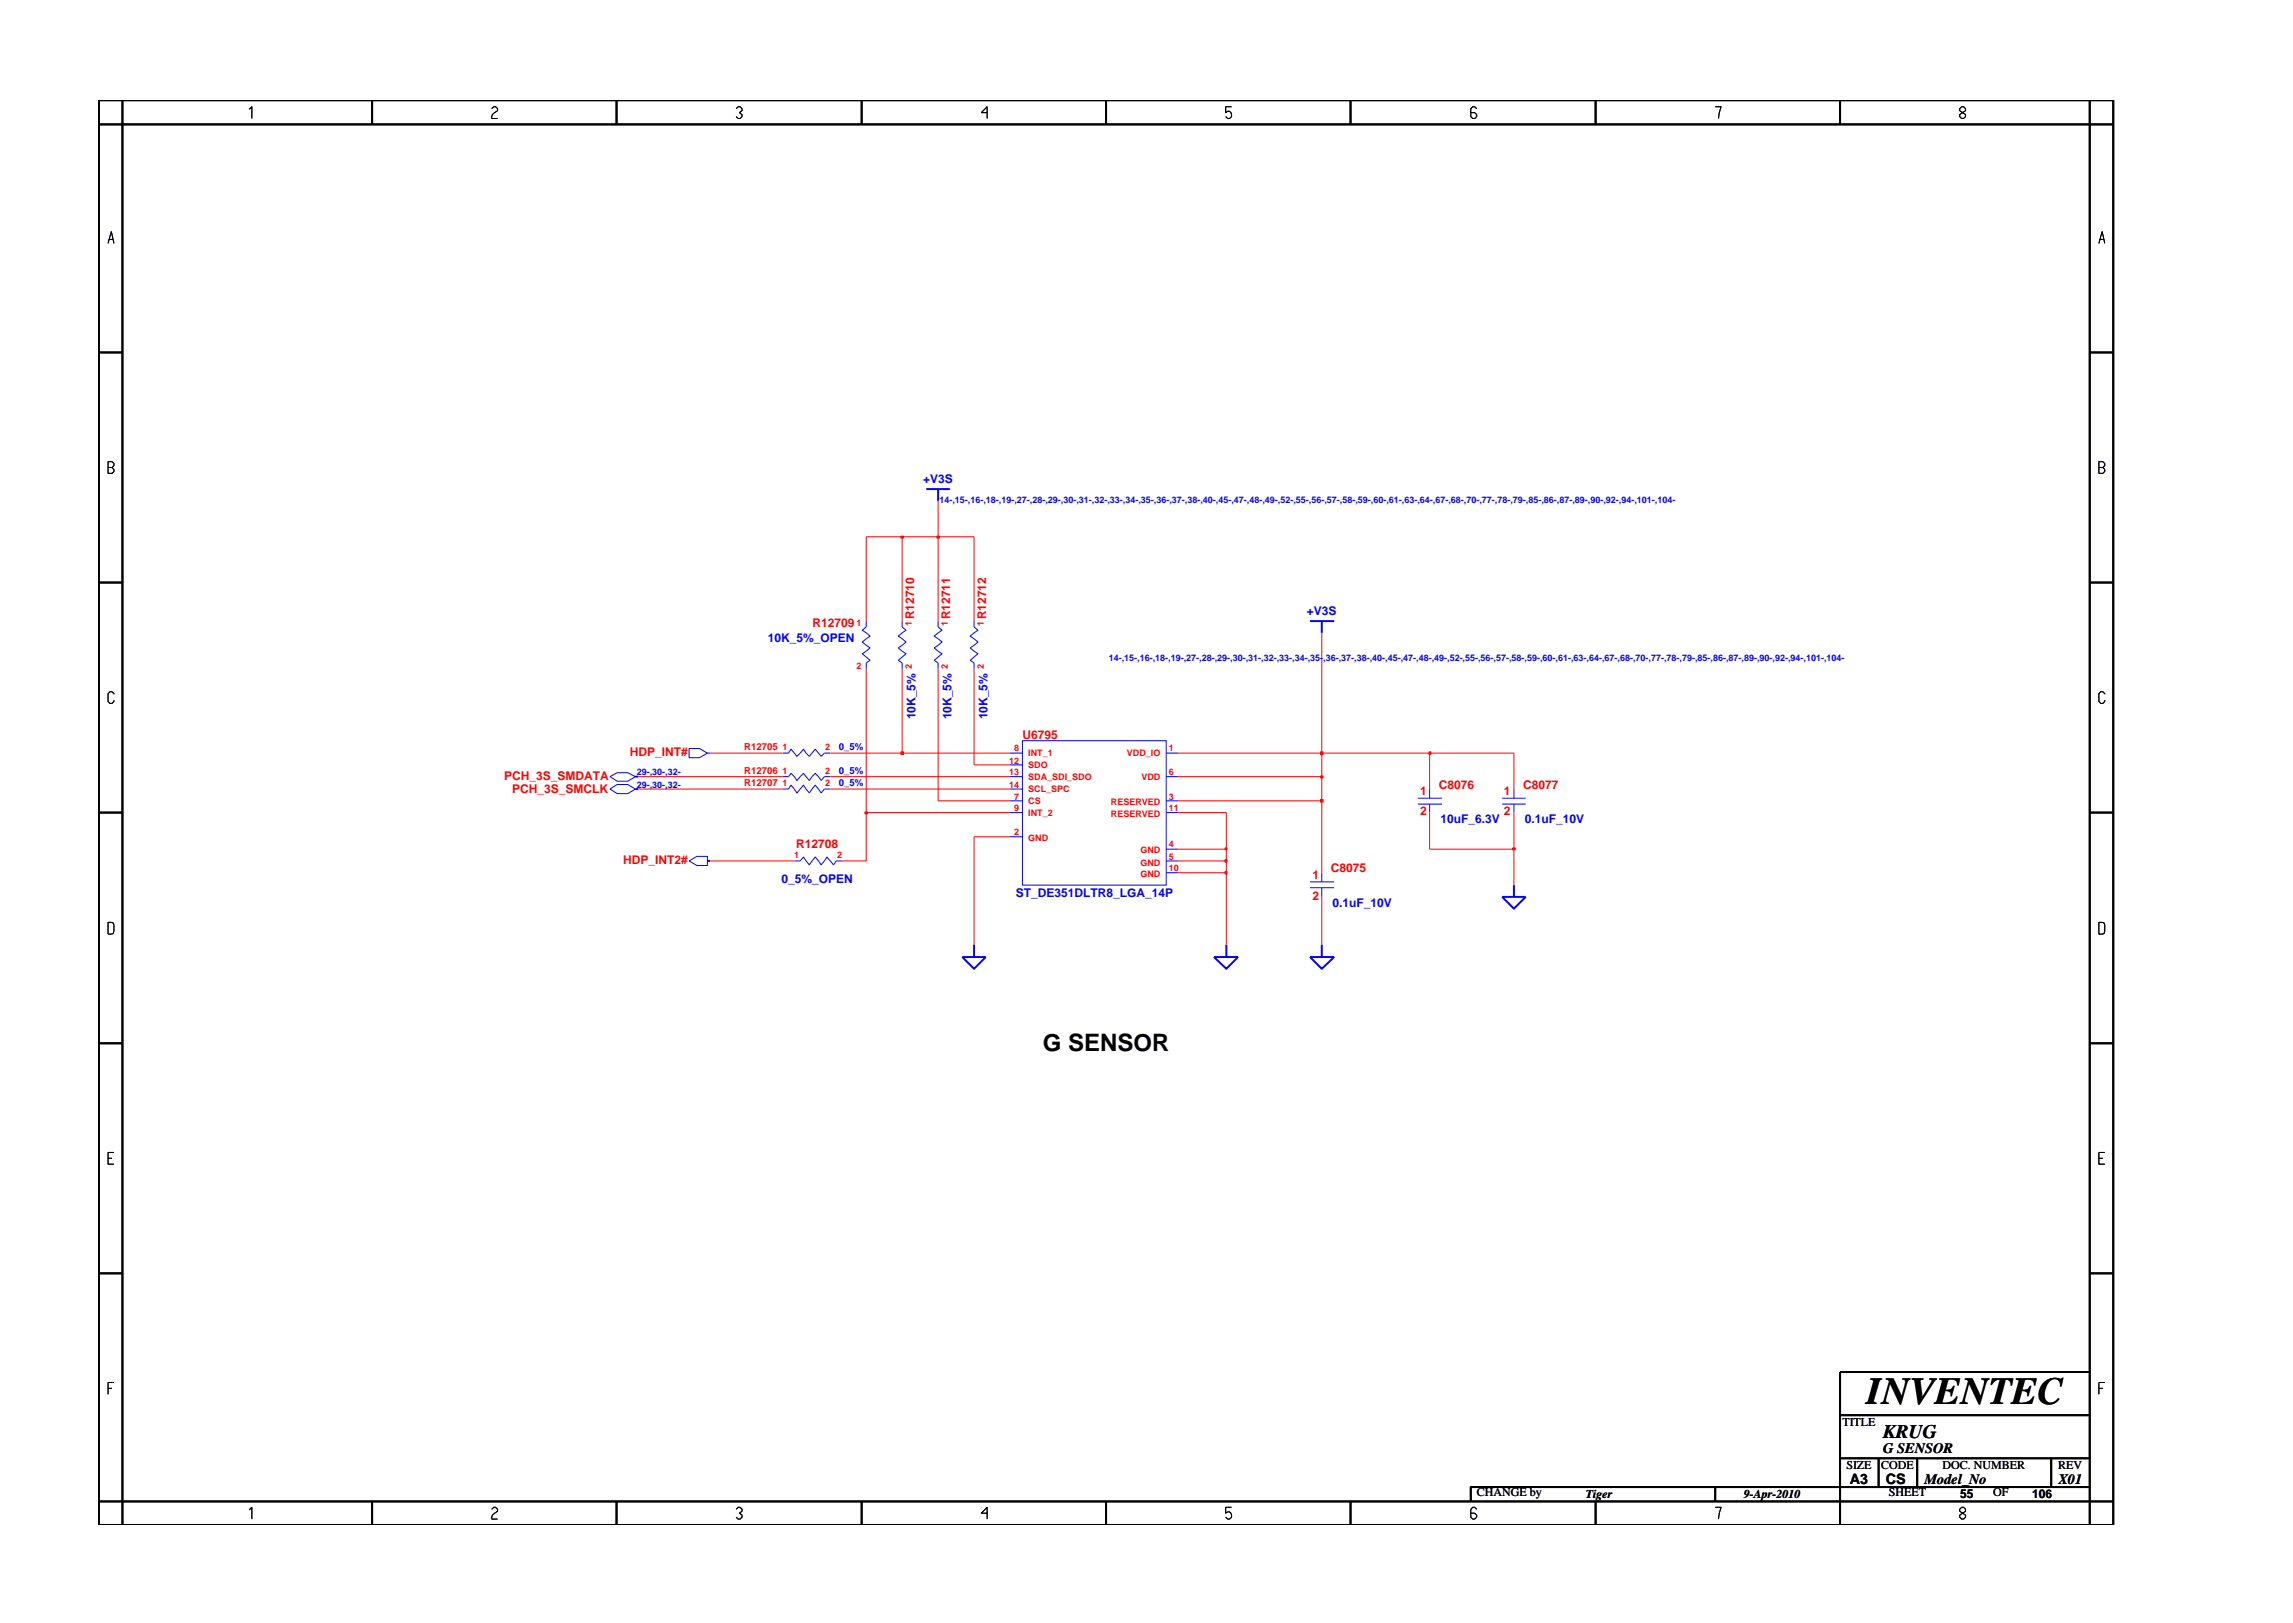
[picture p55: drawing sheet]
<svg xmlns="http://www.w3.org/2000/svg" width="297mm" height="210mm" viewBox="0 0 297 210" stroke-linecap="round" stroke-linejoin="round" font-family="sans-serif">
<defs><g id="words">
<text font-size="5" x="241.8" y="181.9">INVENTEC</text>
<text font-size="3.1" x="135.1" y="136.2">G SENSOR</text>
<text font-size="2.5" x="244" y="186.3">KRUG</text>
<g font-size="1.9">
<text x="244" y="188.2">G SENSOR</text>
<text x="239.6" y="192.2">A3</text>
<text x="244.3" y="192.3">CS</text>
<text x="249.3" y="192.2">Model_No</text>
<text x="266.6" y="192.2">X01</text>
</g>
<g font-size="1.6" fill="#00f">
<text x="119.6" y="62.6">+V3S</text>
<text x="99.5" y="83.2">10K_5%_OPEN</text>
<text x="169.3" y="79.7">+V3S</text>
<text x="118.6" y="93.2" transform="rotate(-90 118.6 93.2)">10K_5%</text>
<text x="123.2" y="93.2" transform="rotate(-90 123.2 93.2)">10K_5%</text>
<text x="127.9" y="93.2" transform="rotate(-90 127.9 93.2)">10K_5%</text>
<text x="186.6" y="106.7">10uF_6.3V</text>
<text x="197.5" y="106.7">0.1uF_10V</text>
<text x="101.2" y="114.3">0_5%_OPEN</text>
<text x="131.6" y="116.2">ST_DE351DLTR8_LGA_14P</text>
<text x="172.6" y="117.5">0.1uF_10V</text>
</g>
<g font-size="1.6" fill="#f00">
<text x="105.2" y="81.2">R12709</text>
<text x="118.4" y="80.2" transform="rotate(-90 118.4 80.2)">R12710</text>
<text x="123.1" y="80.2" transform="rotate(-90 123.1 80.2)">R12711</text>
<text x="127.7" y="80.2" transform="rotate(-90 127.7 80.2)">R12712</text>
<text x="132.4" y="95.8">U6795</text>
<text x="65.3" y="101.1">PCH_3S_SMDATA</text>
<text x="81.6" y="97.9">HDP_INT#</text>
<text x="66.3" y="102.8">PCH_3S_SMCLK</text>
<text x="184" y="103">1</text>
<text x="184" y="105.6">2</text>
<text x="186.4" y="102.2">C8076</text>
<text x="194.8" y="103">1</text>
<text x="194.8" y="105.6">2</text>
<text x="197.3" y="102.2">C8077</text>
<text x="80.7" y="111.9">HDP_INT2#</text>
<text x="103.1" y="109.8">R12708</text>
<text x="170" y="113.8">1</text>
<text x="172.4" y="113">C8075</text>
<text x="170" y="116.6">2</text>
</g>
<g font-size="1.6">
<text x="238.7" y="184.8">TITLE</text>
<text x="239.2" y="190.4">SIZE</text>
<text x="243.7" y="190.4">CODE</text>
<text x="251.7" y="190.4">DOC. NUMBER</text>
<text x="266.6" y="190.4">REV</text>
<text x="191.3" y="193.8">CHANGE by</text>
<text x="205.4" y="194.1">Tiger</text>
<text x="225.9" y="194.1">9-Apr-2010</text>
<text x="244.7" y="193.8">SHEET</text>
<text x="253.9" y="194.1">55</text>
<text x="258.2" y="193.8">OF</text>
<text x="263.3" y="194.1">106</text>
</g>
<g font-size="1.2" fill="#00f">
<text x="121.7" y="65.2">14-,15-,16-,18-,19-,27-,28-,29-,30-,31-,32-,33-,34-,35-,36-,37-,38-,40-,45-,47-,48-,49-,52-,55-,56-,57-,58-,59-,60-,61-,63-,64-,67-,68-,70-,77-,78-,79-,85-,86-,87-,89-,90-,92-,94-,101-,104-</text>
<text x="143.6" y="85.6">14-,15-,16-,18-,19-,27-,28-,29-,30-,31-,32-,33-,34-,35-,36-,37-,38-,40-,45-,47-,48-,49-,52-,55-,56-,57-,58-,59-,60-,61-,63-,64-,67-,68-,70-,77-,78-,79-,85-,86-,87-,89-,90-,92-,94-,101-,104-</text>
<text x="82.5" y="100.4">29-,30-,32-</text>
<text x="108.7" y="101.8">0_5%</text>
<text x="108.7" y="100.3">0_5%</text>
<text x="108.7" y="97.1">0_5%</text>
<text x="82.5" y="102.1">29-,30-,32-</text>
</g>
<g font-size="1.2" fill="#f00">
<text x="111" y="81.1">1</text>
<text x="118.1" y="81.1" transform="rotate(-90 118.1 81.1)">1</text>
<text x="122.8" y="81.1" transform="rotate(-90 122.8 81.1)">1</text>
<text x="127.5" y="81.1" transform="rotate(-90 127.5 81.1)">1</text>
<text x="111" y="86.6">2</text>
<text x="118.1" y="86.6" transform="rotate(-90 118.1 86.6)">2</text>
<text x="122.8" y="86.6" transform="rotate(-90 122.8 86.6)">2</text>
<text x="127.5" y="86.6" transform="rotate(-90 127.5 86.6)">2</text>
<text x="96.4" y="101.8">R12707</text>
<text x="96.4" y="100.3">R12706</text>
<text x="96.4" y="97.1">R12705</text>
<text x="101.4" y="101.8">1</text>
<text x="101.4" y="97.1">1</text>
<text x="101.4" y="100.3">1</text>
<text x="106.9" y="101.8">2</text>
<text x="106.9" y="97.1">2</text>
<text x="106.9" y="100.3">2</text>
<text x="130.7" y="100.4">13</text>
<text x="130.7" y="98.9">12</text>
<text x="131.4" y="97.3">8</text>
<text x="133.2" y="98">INT_1</text>
<text x="133.2" y="101">SDA_SDI_SDO</text>
<text x="133.2" y="99.5">SDO</text>
<text x="146" y="98">VDD_IO</text>
<text x="147.9" y="101">VDD</text>
<text x="151.4" y="100.4">6</text>
<text x="151.4" y="97.3">1</text>
<text x="130.7" y="102.1">14</text>
<text x="131.4" y="103.6">7</text>
<text x="131.4" y="105.1">9</text>
<text x="133.2" y="104.2">CS</text>
<text x="133.2" y="105.7">INT_2</text>
<text x="133.2" y="102.6">SCL_SPC</text>
<text x="143.9" y="105.9">RESERVED</text>
<text x="143.9" y="104.3">RESERVED</text>
<text x="151.4" y="105.1">11</text>
<text x="151.4" y="103.6">3</text>
<text x="102.9" y="111.1">1</text>
<text x="108.4" y="111.1">2</text>
<text x="131.4" y="108.2">2</text>
<text x="133.2" y="109">GND</text>
<text x="147.7" y="113.7">GND</text>
<text x="147.7" y="110.5">GND</text>
<text x="147.7" y="112.1">GND</text>
<text x="151.4" y="112.9">10</text>
<text x="151.4" y="109.8">4</text>
<text x="151.4" y="111.4">5</text>
</g>
</g></defs>
<g fill="none" stroke="#00f" stroke-width=".25">
<path d="M120 63.4h3M121.5 63.4v1.5M169.7 80.5h3.1M171.2 80.5v1.5M82.3 100.6h.4M82.3 102.2h.4M91.6 111.5h.4M194.6 116.2h3l-1.5 1.5zM196.1 114.7v1.5M124.7 124h3l-1.5 1.5zM126.2 122.4v1.6M157.3 124h3.1l-1.5 1.5z"/>
<path d="M158.9 122.4v1.6M169.7 124h3.1l-1.6 1.5zM171.2 122.4v1.6"/>
</g>
<g fill="none" stroke="#00f" stroke-width=".13">
<path d="M89.3 97h1.3l1 .6-1 .6h-1.3zM91.6 97.6h.4M101.4 97.6h.7l.4-.5 .7 .9 .9-.9 .7 .9 .8-.9 .8 .9 .4-.4h.8M112.2 80.5v.7l-.5 .4 1 .8-1 .8 1 .7-1 .8 1 .8-.5 .4v.7M116.9 80.5v.7l.5 .4-1 .8 1 .8-1 .7 1 .8-1 .8 .5 .4v.7M121.5 80.5v.7l.5 .4-1 .8 1 .8-1 .7 1 .8-1 .8 .5 .4v.7M126.2 80.5v.7l.5 .4-1 .8 1 .8-1 .7 1 .8-1 .8 .5 .4v.7M130.8 97.6h1.6M130.8 99.1h1.6M132.4 96h18.7v18.7h-18.7zM151.1 97.6h1.5M79 100.6l1-.5h1.3l1 .5-1 .6h-1.3z"/>
<path d="M79 102.2l1-.6h1.3l1 .6-1 .6h-1.3zM89.3 111.5l1-.6h1.3v1.2h-1.3zM101.4 100.6h.7l.4-.4 .7 .9 .9-.9 .7 .9 .8-.9 .8 .9 .4-.5h.8M101.4 102.2h.7l.4-.5 .7 1 .9-1 .7 1 .8-1 .8 1 .4-.5h.8M102.9 111.5h.8l.4-.5 .7 1 .8-1 .8 1 .7-1 .9 1 .3-.5h.8M130.8 100.6h1.6M130.8 102.2h1.6M130.8 103.7h1.6M130.8 105.3h1.6M130.8 108.4h1.6M151.1 100.6h1.5M151.1 103.7h1.5"/>
<path d="M151.1 105.3h1.5M151.1 110h1.5M151.1 111.5h1.5M151.1 113.1h1.5M169.7 114.2h3.1M169.7 115h3.1M171.2 113.1v1.1M171.2 115v1.2M183.7 103.4h3.1M183.7 104.2h3.1M185.2 102.2v1.2M185.2 104.2v1.1"/>
<path d="M194.6 103.4h3M194.6 104.2h3M196.1 102.2v1.2M196.1 104.2v1.1"/>
</g>
<path d="M126.2 108.4v14M152.6 113.1h6.3v9.3M171.2 116.2v6.2M196.1 110v4.7" fill="none" stroke="#f00" stroke-width=".13"/>
<path d="M158.7 112.9h.2v.3h-.2z" fill="#8e2323"/>
<path d="M92 111.5h10.9M112.2 105.3v6.2h-3.1M152.6 111.5h6.3v1.6M158.7 112.9h.2v.3h-.2zM171.2 103.7v9.4" fill="none" stroke="#f00" stroke-width=".13"/>
<path d="M158.7 111.4h.2v.3h-.2z" fill="#8e2323"/>
<path d="M152.6 110h6.3v1.5M158.7 111.4h.2v.3h-.2z" fill="none" stroke="#f00" stroke-width=".13"/>
<path d="M158.7 109.8h.2v.3h-.2z" fill="#8e2323"/>
<path d="M158.7 109.8h.2v.3h-.2zM158.9 105.3v4.7M185.2 105.3v4.7h10.9" fill="none" stroke="#f00" stroke-width=".13"/>
<path d="M195.9 109.8h.4v.3h-.4z" fill="#8e2323"/>
<path d="M126.2 108.4h4.6M195.9 109.8h.4v.3h-.4zM196.1 105.3v4.7" fill="none" stroke="#f00" stroke-width=".13"/>
<path d="M112 105.2h.4v.2h-.4z" fill="#8e2323"/>
<path d="M112.2 86.6v18.7h18.6M121.5 86.6v17.1h9.3M112 105.2h.4v.2h-.4zM152.6 105.3h6.3M152.6 103.7h18.6" fill="none" stroke="#f00" stroke-width=".13"/>
<path d="M171.1 103.6h.3v.3h-.3z" fill="#8e2323"/>
<path d="M185.2 97.6v4.6M196.1 97.6v4.6M82.7 102.2h18.7M82.7 100.6h18.7M107.6 102.2h23.2M107.6 100.6h23.2M152.6 100.6h18.6v3.1M171.1 103.6h.3v.3h-.3z" fill="none" stroke="#f00" stroke-width=".13"/>
<path d="M171.1 100.5h.3v.3h-.3z" fill-rule="evenodd" fill="#8e2323"/>
<path d="M92 97.6h9.4M107.6 97.6h9.3M126.2 86.6v12.5h4.6M171.2 97.6v3M171.1 100.5h.3v.3h-.3z" fill="none" stroke="#f00" stroke-width=".13"/>
<path d="M116.7 97.4h.3v.3h-.3z" fill="#8e2323"/>
<path d="M116.7 97.4h.3v.3h-.3zM116.9 86.6v11h13.9M152.6 97.6h18.6" fill="none" stroke="#f00" stroke-width=".13"/>
<path d="M171.1 97.4h.3v.3h-.3z" fill="#8e2323"/>
<path d="M171.1 97.4h.3v.3h-.3zM171.2 82v15.6h14" fill="none" stroke="#f00" stroke-width=".13"/>
<path d="M185.1 97.4h.3v.3h-.3z" fill="#8e2323"/>
<path d="M121.5 69.5v11M126.2 69.5v11M112.2 80.5v-11h4.7v11M185.1 97.4h.3v.3h-.3zM185.2 97.6h10.9" fill="none" stroke="#f00" stroke-width=".13"/>
<path d="M116.7 69.5h.3v.2h-.3z" fill="#8e2323"/>
<path d="M116.7 69.5h.3v.2h-.3zM116.9 69.5h4.6" fill="none" stroke="#f00" stroke-width=".13"/>
<path d="M121.4 69.5h.3v.2h-.3z" fill="#8e2323"/>
<path d="M121.4 69.5h.3v.2h-.3zM121.5 64.9v4.6h4.7" fill="none" stroke="#f00" stroke-width=".13"/>
<g fill="none" stroke="#000" stroke-width=".25">
<path d="M12.8 13h261v184.6h-261zM12.8 16.1h261M15.9 13v184.6M48.2 13v3.1M79.9 13v3.1M111.6 13v3.1M143.3 13v3.1M174.9 13v3.1M206.7 13v3.1M238.4 13v3.1M270.7 13v184.6M12.8 45.7h3.1"/>
<path d="M270.7 45.7h3.1M12.8 75.5h3.1M270.7 75.5h3.1M12.8 105.3h3.1M270.7 105.3h3.1M12.8 135.2h3.1M270.7 135.2h3.1M12.8 165h3.1M270.7 165h3.1M270.7 177.7h-32.3v19.9M12.8 194.5h261M48.2 194.5v3.1"/>
<path d="M79.9 194.5v3.1M111.6 194.5v3.1M143.3 194.5v3.1M174.9 194.5v3.1M206.7 194.5v3.1M222.2 192.6v1.9M238.4 183.3h32.3M238.4 188.9h32.3M243.4 188.9v3.7M248.4 188.9v3.7M265.7 188.9v3.7M270.7 192.6h-80.2v1.9"/>
</g>
<g fill="none" stroke="#000" stroke-width=".13">
<path d="M32.6 13.8v1.6v-1.6l-.3 .4zM64 13.8l-.3 .3 .3-.3h.2l.3 .3v.2l-.7 .5-.1 .6h.8h-.8l.1-.6 .7-.5v-.2l-.3-.3zM95.4 14.1l.2-.3h.3l.2 .3v.2l-.3 .3 .3 .2v.3l-.2 .3h-.3l-.2-.3M127.9 14.6h-.8l.8-.8v1.6M158.8 13.8h.7h-.7v.8l.2-.2a.5 .5 0 0 1 .5 .7l-.2 .3h-.3l-.2-.3 .2 .3h.3l.2-.3a.5 .5 0 0 0-.5-.7l-.2 .2zM191.3 14.1l-.3-.3h-.2l-.3 .3v1l.3 .3h.2l.3-.3v-.3l-.3-.2h-.5M222.2 13.8h.8l-.4 1.6M254.1 13.8l-.2 .3v.2l.7 .5v.3l-.2 .3h-.3l-.2-.3v-.3l.7-.5v-.2l-.2-.3zM14 31.5l.4-1.5 .4 1.5M14.1 31h.6M271.9 31.5l.4-1.5 .4 1.5M272 31h.6"/>
<path d="M14 59.8h.5l.3 .3v.2l-.3 .3 .3 .2v.3l-.3 .2h-.5zM14 60.6h.5M271.9 60.6h.5l.3-.3v-.2l-.3-.3h-.5v1.5h.5l.3-.2v-.3l-.3-.2M14 89.9l.3-.3h.2l.3 .3-.3-.3h-.2l-.3 .3v1l.3 .2h.2l.3-.2v-.2v.2l-.3 .2h-.2l-.3-.2zM271.9 89.9l.2-.3h.3l.3 .3-.3-.3h-.3l-.2 .3v1l.2 .2h.3l.3-.2v-.2v.2l-.3 .2h-.3l-.2-.2zM14 119.5l.7 .1 .1 .2-.1 1.1-.7 .1zM271.9 119.5l.7 .1 .1 .2-.1 1.1-.7 .1zM14 150.1h.5M14.8 149.3h-.8v1.5h.8M271.9 150.1h.5M272.7 149.3h-.8v1.5h.8M14 179.1v1.5v-1.5h.8z"/>
<path d="M14 179.9h.5M271.9 179.9h.5M272.7 179.1h-.8v1.5M32.3 195.6l.3-.3v1.5M64 195.3l-.3 .2 .3-.2h.2l.3 .2v.3l-.7 .5-.1 .5h.8h-.8l.1-.5 .7-.5v-.3l-.3-.2zM95.6 195.3l-.2 .2 .2-.2h.3l.2 .2v.3l-.3 .2 .3 .3v.2l-.2 .3h-.3l-.2-.3 .2 .3h.3l.2-.3v-.2l-.3-.3 .3-.2v-.3l-.2-.2zM127.9 195.3v1.5v-1.5l-.8 .7h.8h-.8zM158.8 195.3h.7h-.7v.7l.2-.1a.5 .5 0 0 1 .5 .6l-.2 .3h-.3l-.2-.3 .2 .3h.3l.2-.3a.5 .5 0 0 0-.5-.6l-.2 .1zM190.8 195.3h.2l.3 .2-.3-.2h-.2l-.3 .2v1l.3 .3h.2l.3-.3v-.2l-.3-.3h-.5h.5l.3 .3v.2l-.3 .3h-.2l-.3-.3v-1zM222.2 195.3h.8l-.4 1.5M254.1 195.3l-.2 .2v.3l.7 .5v.2l-.2 .3h-.3l-.2-.3v-.2l.7-.5v-.3l-.2-.2z"/>
</g>
<use href="#words"/>
</svg>
